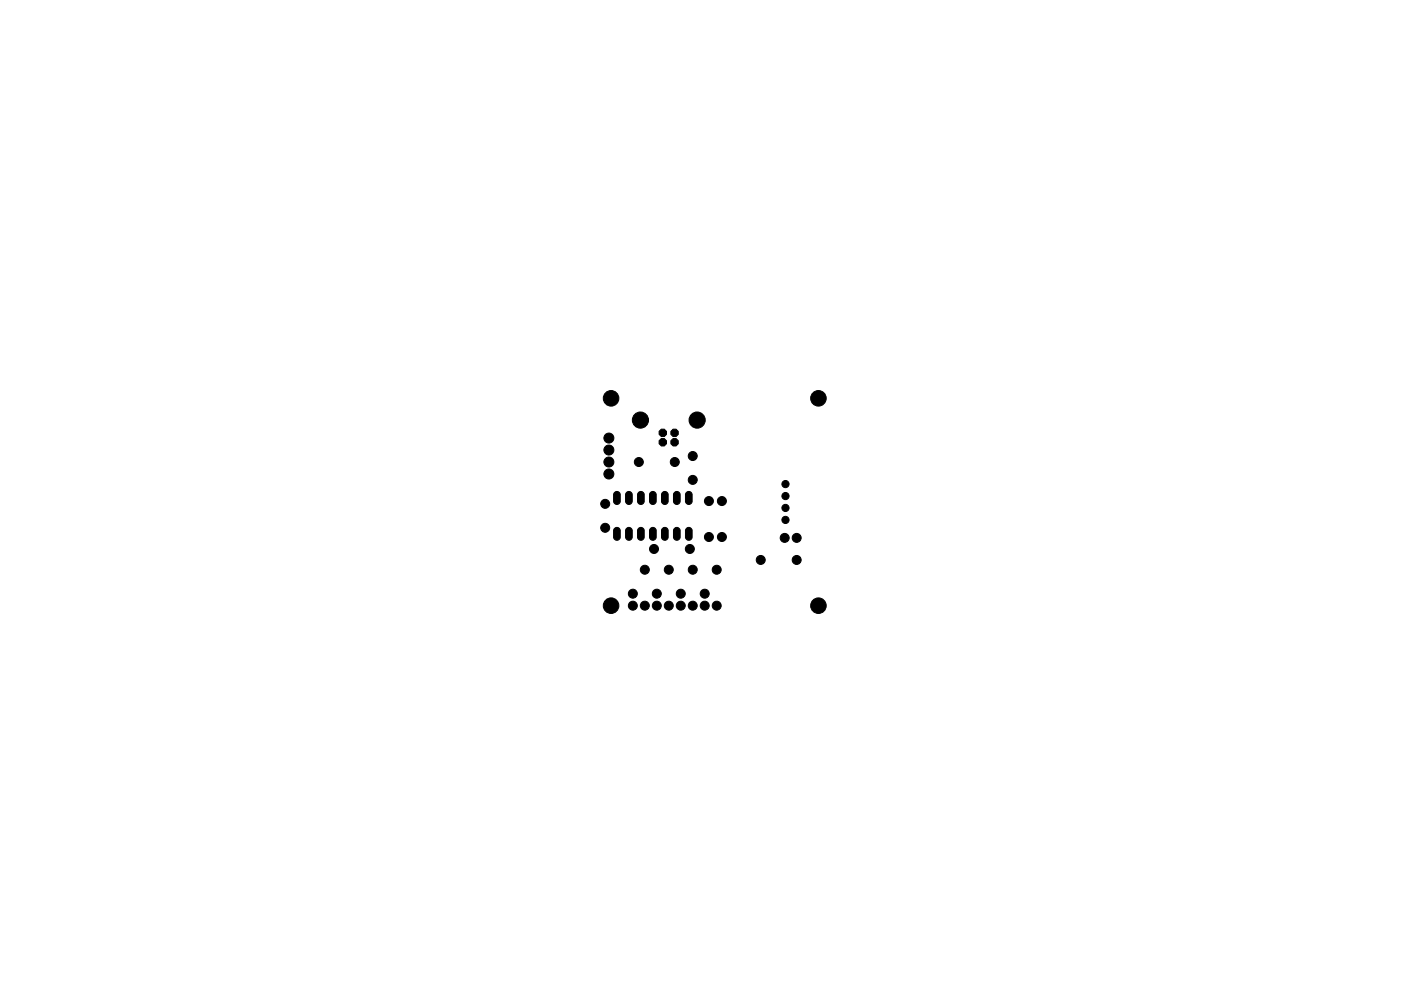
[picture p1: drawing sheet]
<svg xmlns="http://www.w3.org/2000/svg" width="297mm" height="210mm" viewBox="0 0 297 210" stroke-linecap="round" stroke-linejoin="round" font-family="sans-serif">
<g fill="#000" stroke="#000" stroke-width=".21">
<circle cx="129.1" cy="98" r="1.06"/>
<circle cx="129.1" cy="92.9" r="1.06"/>
<circle cx="129.1" cy="95.4" r="1.06"/>
<circle cx="129.6" cy="84.5" r="1.65"/>
<circle cx="135.4" cy="98" r=".95"/>
<circle cx="135.8" cy="89.1" r="1.71"/>
<circle cx="143.1" cy="98" r=".95"/>
<circle cx="146.9" cy="96.7" r=".95"/>
<circle cx="147.8" cy="89.1" r="1.71"/>
<circle cx="173.5" cy="84.5" r="1.65"/>
<circle cx="128.3" cy="111.9" r=".95"/>
<circle cx="128.3" cy="106.8" r=".95"/>
<circle cx="129.1" cy="100.5" r="1.06"/>
<circle cx="138.7" cy="116.4" r=".95"/>
<circle cx="146.3" cy="116.4" r=".95"/>
<circle cx="146.9" cy="101.7" r=".95"/>
<circle cx="150.3" cy="106.2" r=".95"/>
<circle cx="150.3" cy="113.9" r=".95"/>
<circle cx="153.1" cy="113.9" r=".95"/>
<circle cx="153.1" cy="106.2" r=".95"/>
<circle cx="161.3" cy="118.7" r=".95"/>
<circle cx="166.4" cy="114" r=".95"/>
<circle cx="166.5" cy="110.2" r=".76"/>
<circle cx="166.5" cy="105.2" r=".76"/>
<circle cx="166.5" cy="107.7" r=".76"/>
<circle cx="166.5" cy="102.6" r=".76"/>
<circle cx="168.9" cy="118.7" r=".95"/>
<circle cx="168.9" cy="114" r=".95"/>
<circle cx="129.6" cy="128.4" r="1.65"/>
<circle cx="134.2" cy="128.4" r=".95"/>
<circle cx="134.2" cy="125.9" r=".95"/>
<circle cx="136.7" cy="120.8" r=".95"/>
<circle cx="136.7" cy="128.4" r=".95"/>
<circle cx="139.3" cy="125.9" r=".95"/>
<circle cx="139.3" cy="128.4" r=".95"/>
<circle cx="141.8" cy="128.4" r=".95"/>
<circle cx="141.8" cy="120.8" r=".95"/>
<circle cx="144.3" cy="128.4" r=".95"/>
<circle cx="144.3" cy="125.9" r=".95"/>
<circle cx="146.9" cy="120.8" r=".95"/>
<circle cx="146.9" cy="128.4" r=".95"/>
<circle cx="149.4" cy="128.4" r=".95"/>
<circle cx="149.4" cy="125.9" r=".95"/>
<circle cx="152" cy="128.4" r=".95"/>
<circle cx="152" cy="120.8" r=".95"/>
<circle cx="173.5" cy="128.4" r="1.65"/>
</g>
<g fill="#000" stroke="#000" stroke-width=".21">
<path d="M130.2 112.1a.71 .71 0 0 1 .8-.3 .71 .71 0 0 1 .5 .6v1.5a.72 .72 0 0 1-.7 .7 .72 .72 0 0 1-.7-.7v-1.5zM130.2 104.5a.71 .71 0 0 1 .8-.3 .71 .71 0 0 1 .5 .6v1.5a.72 .72 0 0 1-.7 .7 .72 .72 0 0 1-.7-.7v-1.5zM132.8 112.1a.71 .71 0 0 1 .7-.3 .71 .71 0 0 1 .5 .6v1.5a.72 .72 0 0 1-.7 .7 .72 .72 0 0 1-.7-.7v-1.5zM132.8 104.5a.71 .71 0 0 1 .7-.3 .71 .71 0 0 1 .5 .6v1.5a.72 .72 0 0 1-.7 .7 .72 .72 0 0 1-.7-.7v-1.5zM135.3 112.1a.71 .71 0 0 1 .8-.3 .71 .71 0 0 1 .5 .6v1.5a.72 .72 0 0 1-.7 .7 .72 .72 0 0 1-.7-.7v-1.5zM135.3 104.5a.71 .71 0 0 1 .8-.3 .71 .71 0 0 1 .5 .6v1.5a.72 .72 0 0 1-.7 .7 .72 .72 0 0 1-.7-.7v-1.5zM137.9 112.1a.71 .71 0 0 1 .7-.3 .71 .71 0 0 1 .5 .6v1.5a.72 .72 0 0 1-.7 .7 .72 .72 0 0 1-.7-.7v-1.5zM137.9 104.5a.71 .71 0 0 1 .7-.3 .71 .71 0 0 1 .5 .6v1.5a.72 .72 0 0 1-.7 .7 .72 .72 0 0 1-.7-.7v-1.5zM140.4 112.1a.71 .71 0 0 1 .7-.3 .71 .71 0 0 1 .6 .6v1.5a.72 .72 0 0 1-.7 .7 .72 .72 0 0 1-.7-.7v-1.5zM140.4 104.5a.71 .71 0 0 1 .7-.3 .71 .71 0 0 1 .6 .6v1.5a.72 .72 0 0 1-.7 .7 .72 .72 0 0 1-.7-.7v-1.5zM142.9 112.1a.71 .71 0 0 1 .8-.3 .71 .71 0 0 1 .5 .6v1.5a.72 .72 0 0 1-.7 .7 .72 .72 0 0 1-.7-.7v-1.5zM142.9 104.5a.71 .71 0 0 1 .8-.3 .71 .71 0 0 1 .5 .6v1.5a.72 .72 0 0 1-.7 .7 .72 .72 0 0 1-.7-.7v-1.5z"/>
<path d="M145.5 112.1a.71 .71 0 0 1 .7-.3 .71 .71 0 0 1 .5 .6v1.5a.72 .72 0 0 1-.7 .7 .72 .72 0 0 1-.7-.7v-1.5zM145.5 104.5a.71 .71 0 0 1 .7-.3 .71 .71 0 0 1 .5 .6v1.5a.72 .72 0 0 1-.7 .7 .72 .72 0 0 1-.7-.7v-1.5z"/>
<circle cx="140.5" cy="91.8" r=".85"/>
<circle cx="140.5" cy="93.8" r=".85"/>
<circle cx="143" cy="93.8" r=".85"/>
<circle cx="143" cy="91.8" r=".85"/>
</g>
</svg>
